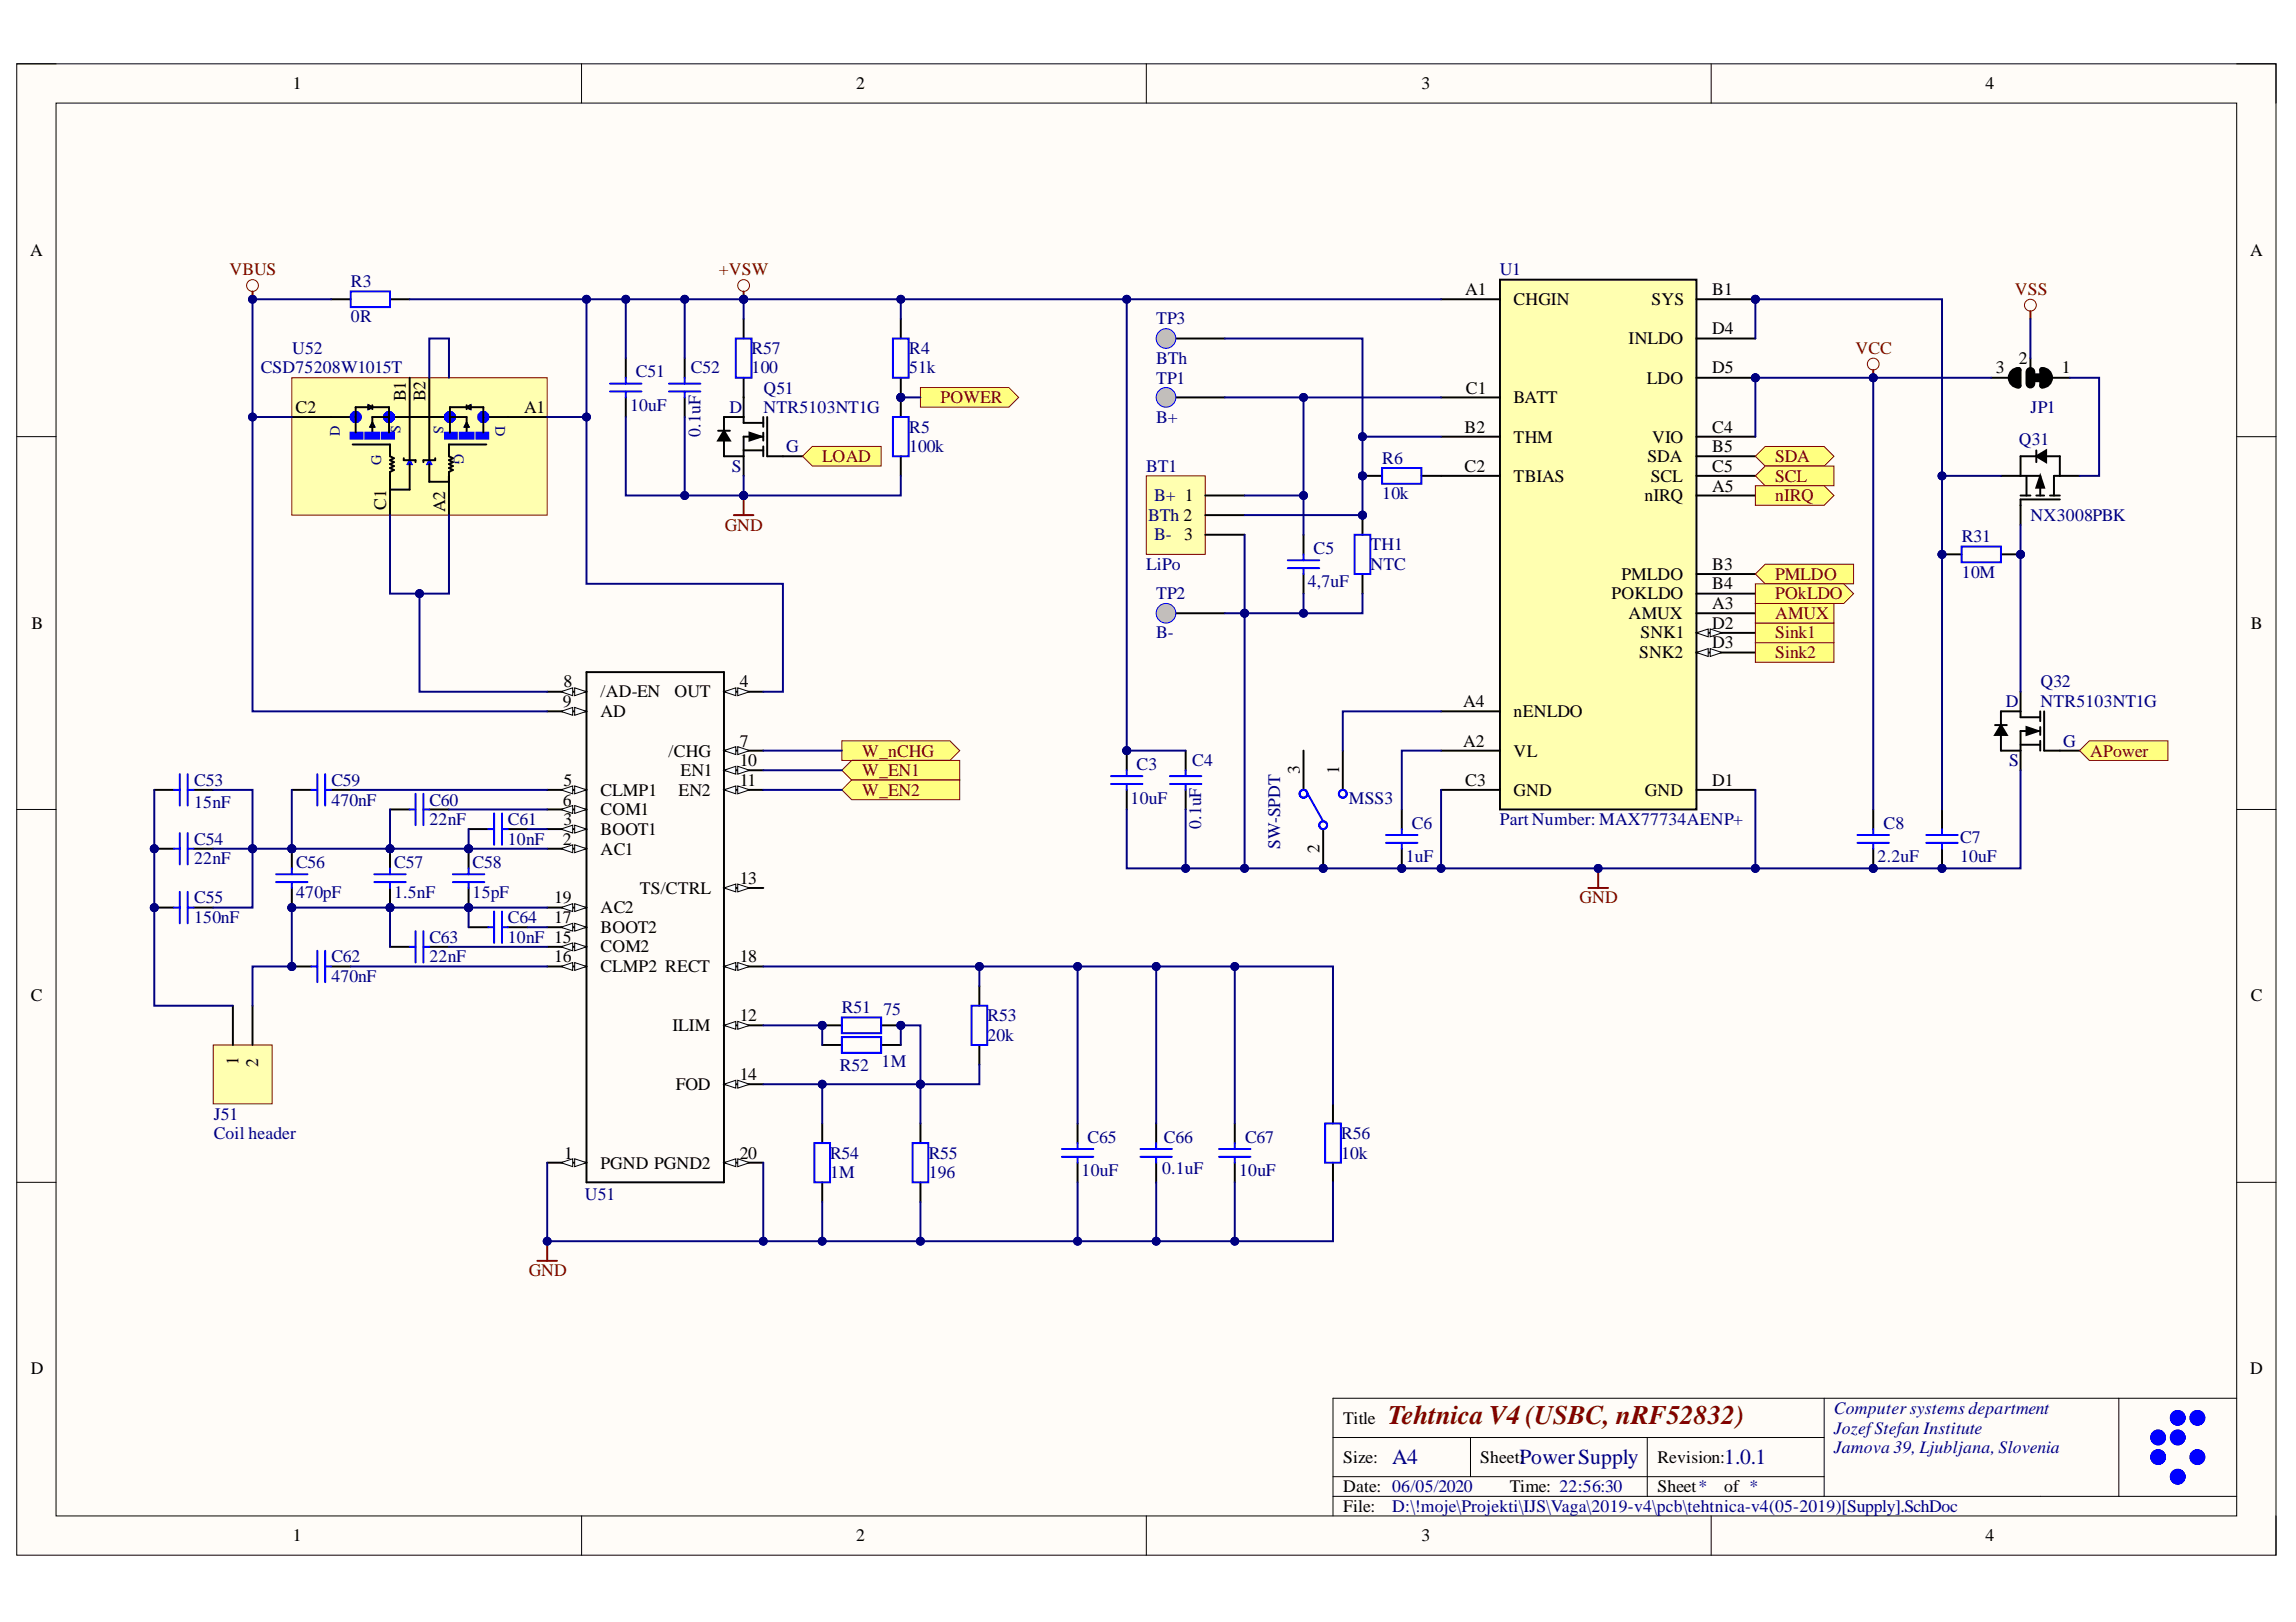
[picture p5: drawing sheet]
<svg xmlns="http://www.w3.org/2000/svg" width="297mm" height="210mm" viewBox="0 0 297 210" stroke-linecap="round" stroke-linejoin="round" font-family="sans-serif">
<defs><g id="words">
<text font-size="3.5" fill="#800000" x="179.6" y="184.3">Tehtnica V4 (USBC, nRF52832)</text>
<g font-size="2.8" fill="#000080">
<text x="180.1" y="189.5">A4</text>
<text x="196.6" y="189.5">PowerSupply</text>
<text x="223" y="189.5">1.0.1</text>
</g>
<g font-size="2.3">
<text x="37.9" y="11.6">1</text>
<text x="110.8" y="11.6">2</text>
<text x="183.9" y="11.6">3</text>
<text x="256.9" y="11.6">4</text>
<text x="3.9" y="33.1">A</text>
<text x="291.1" y="33.1">A</text>
<text x="189.6" y="38.2">A1</text>
<text x="195.8" y="39.4">CHGIN</text>
<text x="213.7" y="39.4">SYS</text>
<text x="221.5" y="38.2">B1</text>
<text x="210.7" y="44.5">INLDO</text>
<text x="221.5" y="43.2">D4</text>
<text x="261.2" y="47">2</text>
<text x="38.2" y="53.5">C2</text>
<text x="52.5" y="51.9" transform="rotate(-90 52.5 51.9)">B1</text>
<text x="55" y="51.9" transform="rotate(-90 55 51.9)">B2</text>
<text x="67.8" y="53.5">A1</text>
<text x="189.6" y="50.9">C1</text>
<text x="195.8" y="52.2">BATT</text>
<text x="213.1" y="49.7">LDO</text>
<text x="221.5" y="48.3">D5</text>
<text x="258.2" y="48.3">3</text>
<text x="266.8" y="48.3">1</text>
<text x="189.5" y="56">B2</text>
<text x="195.8" y="57.3">THM</text>
<text x="213.2" y="59.8">SDA</text>
<text x="213.7" y="57.3">VIO</text>
<text x="221.5" y="58.5">B5</text>
<text x="221.5" y="56">C4</text>
<text x="50" y="66" transform="rotate(-90 50 66)">C1</text>
<text x="189.5" y="61.1">C2</text>
<text x="195.8" y="62.3">TBIAS</text>
<text x="212.7" y="64.9">nIRQ</text>
<text x="213.6" y="62.3">SCL</text>
<text x="221.5" y="63.6">A5</text>
<text x="221.5" y="61.1">C5</text>
<text x="57.6" y="66.3" transform="rotate(-90 57.6 66.3)">A2</text>
<text x="153.2" y="69.9">3</text>
<text x="208.5" y="77.5">POKLDO</text>
<text x="209.8" y="75">PMLDO</text>
<text x="221.5" y="73.7">B3</text>
<text x="221.5" y="76.3">B4</text>
<text x="4.1" y="81.4">B</text>
<text x="210.7" y="80.1">AMUX</text>
<text x="212.2" y="82.6">SNK1</text>
<text x="221.5" y="78.8">A3</text>
<text x="221.5" y="81.4">D2</text>
<text x="221.5" y="83.9">D3</text>
<text x="291.2" y="81.4">B</text>
<text x="72.9" y="89">8</text>
<text x="95.7" y="89">4</text>
<text x="212.1" y="85.2">SNK2</text>
<text x="72.8" y="91.5">9</text>
<text x="77.7" y="92.8">AD</text>
<text x="77.7" y="90.2">/AD-EN</text>
<text x="87.3" y="90.2">OUT</text>
<text x="189.3" y="91.5">A4</text>
<text x="195.8" y="92.8">nENLDO</text>
<text x="72.9" y="101.7">5</text>
<text x="86.5" y="97.9">/CHG</text>
<text x="88" y="100.4">EN1</text>
<text x="95.7" y="101.7">11</text>
<text x="95.7" y="99.2">10</text>
<text x="95.7" y="96.6">7</text>
<text x="168.2" y="100.2" transform="rotate(-90 168.2 100.2)">3</text>
<text x="173.2" y="100.2" transform="rotate(-90 173.2 100.2)">1</text>
<text x="189.3" y="96.6">A2</text>
<text x="189.6" y="101.7">C3</text>
<text x="195.8" y="97.9">VL</text>
<text x="221.5" y="101.7">D1</text>
<text x="72.8" y="104.2">6</text>
<text x="72.9" y="106.8">3</text>
<text x="77.7" y="105.5">COM1</text>
<text x="77.7" y="103">CLMP1</text>
<text x="87.8" y="103">EN2</text>
<text x="195.8" y="103">GND</text>
<text x="212.8" y="103">GND</text>
<text x="72.8" y="109.3">2</text>
<text x="77.7" y="108">BOOT1</text>
<text x="77.7" y="110.6">AC1</text>
<text x="170.7" y="110.4" transform="rotate(-90 170.7 110.4)">2</text>
<text x="71.7" y="119.5">17</text>
<text x="71.7" y="116.9">19</text>
<text x="77.7" y="118.2">AC2</text>
<text x="82.8" y="115.7">TS/CTRL</text>
<text x="95.7" y="114.4">13</text>
<text x="71.7" y="124.5">16</text>
<text x="77.7" y="123.3">COM2</text>
<text x="77.7" y="125.8">CLMP2 RECT</text>
<text x="77.7" y="120.7">BOOT2</text>
<text x="95.7" y="124.5">18</text>
<text x="4" y="129.6">C</text>
<text x="291.2" y="129.6">C</text>
<text x="30.9" y="137.9" transform="rotate(-90 30.9 137.9)">1</text>
<text x="87" y="133.4">ILIM</text>
<text x="95.7" y="132.1">12</text>
<text x="33.4" y="138" transform="rotate(-90 33.4 138)">2</text>
<text x="87.4" y="141.1">FOD</text>
<text x="95.7" y="139.8">14</text>
<text x="73" y="150">1</text>
<text x="95.7" y="150">20</text>
<text x="77.7" y="151.2">PGND PGND2</text>
<text x="4" y="177.8">D</text>
<text x="291.1" y="177.8">D</text>
<text x="173.8" y="184.3">Title</text>
<text x="173.8" y="189.3">Size:</text>
<text x="191.5" y="189.3">Sheet:</text>
<text x="214.4" y="189.3">Revision:</text>
<text x="173.8" y="193.1">Date: 06/05/2020</text>
<text x="173.8" y="195.7">File:</text>
<text x="195.3" y="193.1">Time: 22:56:30</text>
<text x="214.4" y="193.1">Sheet*</text>
<text x="223" y="193.1">of *</text>
<text x="37.9" y="199.5">1</text>
<text x="110.8" y="199.5">2</text>
<text x="183.9" y="199.5">3</text>
<text x="256.9" y="199.5">4</text>
</g>
<g font-size="2.3" fill="#800000">
<text x="29.7" y="35.6">VBUS</text>
<text x="93" y="35.6">+VSW</text>
<text x="260.7" y="38.2">VSS</text>
<text x="240" y="45.8">VCC</text>
<text x="121.7" y="52.2">POWER</text>
<text x="106.4" y="59.8">LOAD</text>
<text x="229.6" y="59.8">SDA</text>
<text x="229.6" y="62.3">SCL</text>
<text x="229.6" y="64.9">nIRQ</text>
<text x="93.8" y="68.7">GND</text>
<text x="229.6" y="75">PMLDO</text>
<text x="229.6" y="77.5">POkLDO</text>
<text x="229.6" y="82.6">Sink1</text>
<text x="229.6" y="80.1">AMUX</text>
<text x="229.6" y="85.2">Sink2</text>
<text x="111.5" y="97.9">W_nCHG</text>
<text x="111.5" y="100.4">W_EN1</text>
<text x="270.4" y="97.9">APower</text>
<text x="111.5" y="103">W_EN2</text>
<text x="204.4" y="116.9">GND</text>
<text x="68.4" y="165.2">GND</text>
</g>
<g font-size="2.3" fill="#000080">
<text x="194" y="35.6">U1</text>
<text x="45.4" y="37.2">R3</text>
<text x="45.4" y="41.7">0R</text>
<text x="149.6" y="42">TP3</text>
<text x="37.8" y="45.8">U52</text>
<text x="97.2" y="45.8">R57</text>
<text x="117.6" y="45.8">R4</text>
<text x="149.6" y="47">BTh</text>
<text x="33.7" y="48.3">CSD75208W1015T</text>
<text x="81.5" y="53.2">10uF</text>
<text x="82.3" y="48.8">C51</text>
<text x="89.4" y="48.3">C52</text>
<text x="94.4" y="53.5">D</text>
<text x="97.2" y="48.3">100</text>
<text x="98.8" y="50.9">Q51</text>
<text x="98.8" y="53.5">NTR5103NT1G</text>
<text x="117.6" y="48.3">51k</text>
<text x="149.6" y="49.7">TP1</text>
<text x="262.7" y="53.5">JP1</text>
<text x="90.6" y="56.5" transform="rotate(-90 90.6 56.5)">0.1uF</text>
<text x="101.7" y="58.5">G</text>
<text x="117.6" y="56">R5</text>
<text x="117.6" y="58.5">100k</text>
<text x="149.6" y="54.7">B+</text>
<text x="261.2" y="57.5">Q31</text>
<text x="94.7" y="61.1">S</text>
<text x="148.3" y="61.1">BT1</text>
<text x="149.3" y="64.9">B+ 1</text>
<text x="178.8" y="60.1">R6</text>
<text x="178.8" y="64.6">10k</text>
<text x="148.6" y="67.4">BTh 2</text>
<text x="149.3" y="69.9">B-</text>
<text x="169.9" y="71.7">C5</text>
<text x="177.3" y="71.2">TH1</text>
<text x="253.8" y="70.2">R31</text>
<text x="262.7" y="67.4">NX3008PBK</text>
<text x="148.3" y="73.7">LiPo</text>
<text x="149.6" y="77.5">TP2</text>
<text x="169.2" y="76">4,7uF</text>
<text x="177.3" y="73.7">NTC</text>
<text x="253.8" y="74.8">10M</text>
<text x="149.6" y="82.6">B-</text>
<text x="264" y="89">Q32</text>
<text x="259.5" y="91.5">D</text>
<text x="264" y="91.5">NTR5103NT1G</text>
<text x="25.1" y="101.7">C53</text>
<text x="42.9" y="101.7">C59</text>
<text x="147" y="99.7">C3</text>
<text x="154.2" y="99.2">C4</text>
<text x="259.9" y="99.2">S</text>
<text x="266.9" y="96.6">G</text>
<text x="25.1" y="104.5">15nF</text>
<text x="42.9" y="104.2">470nF</text>
<text x="55.6" y="104.2">C60</text>
<text x="55.6" y="106.8">22nF</text>
<text x="65.7" y="106.8">C61</text>
<text x="146.3" y="104">10uF</text>
<text x="155.4" y="107.3" transform="rotate(-90 155.4 107.3)">0.1uF</text>
<text x="174.5" y="104">MSS3</text>
<text x="182.6" y="107.3">C6</text>
<text x="194" y="106.8">Part Number: MAX77734AENP+</text>
<text x="243.7" y="107.3">C8</text>
<text x="25.1" y="109.3">C54</text>
<text x="25.1" y="111.8">22nF</text>
<text x="38.3" y="112.4">C56</text>
<text x="51" y="112.4">C57</text>
<text x="61.1" y="112.4">C58</text>
<text x="65.7" y="109.3">10nF</text>
<text x="165.6" y="109.8" transform="rotate(-90 165.6 109.8)">SW-SPDT</text>
<text x="181.9" y="111.6">1uF</text>
<text x="242.9" y="111.6">2.2uF</text>
<text x="253.6" y="109.1">C7</text>
<text x="253.6" y="111.6">10uF</text>
<text x="25.1" y="116.9">C55</text>
<text x="25.1" y="119.5">150nF</text>
<text x="38.3" y="116.2">470pF</text>
<text x="51" y="116.2">1.5nF</text>
<text x="61.1" y="116.2">15pF</text>
<text x="65.7" y="119.5">C64</text>
<text x="42.9" y="124.5">C62</text>
<text x="55.6" y="122">C63</text>
<text x="55.6" y="124.5">22nF</text>
<text x="65.7" y="122">10nF 15</text>
<text x="42.9" y="127.1">470nF</text>
<text x="108.9" y="131.1">R51</text>
<text x="114.3" y="131.4">75</text>
<text x="127.8" y="132.1">R53</text>
<text x="127.8" y="134.7">20k</text>
<text x="108.6" y="138.5">R52</text>
<text x="114.1" y="138">1M</text>
<text x="27.6" y="144.9">J51</text>
<text x="27.6" y="147.4">Coil header</text>
<text x="107.4" y="150">R54</text>
<text x="120.1" y="150">R55</text>
<text x="140.7" y="147.9">C65</text>
<text x="150.6" y="147.9">C66</text>
<text x="161.1" y="147.9">C67</text>
<text x="173.5" y="147.4">R56</text>
<text x="173.5" y="150">10k</text>
<text x="75.7" y="155.3">U51</text>
<text x="107.4" y="152.5">1M</text>
<text x="120.1" y="152.5">196</text>
<text x="139.9" y="152.2">10uF</text>
<text x="150.3" y="152">0.1uF</text>
<text x="160.3" y="152.2">10uF</text>
<text x="237.3" y="183">Computer systems department</text>
<text x="237.3" y="185.5">JozefStefan Institute</text>
<text x="237.3" y="188.1">Jamova 39, Ljubljana, Slovenia</text>
<text x="180.1" y="195.7">D:\!moje\Projekti\IJS\Vaga\2019-v4\pcb\tehtnica-v4(05-2019)[Supply].SchDoc</text>
</g>
<g font-size="1.9" fill="#000080">
<text x="44" y="56.4" transform="rotate(-90 44 56.4)">D</text>
<text x="51.8" y="56.1" transform="rotate(-90 51.8 56.1)">S</text>
<text x="56.1" y="55.1" transform="rotate(90 56.1 55.1)">S</text>
<text x="58.8" y="58.8" transform="rotate(90 58.8 58.8)">G</text>
<text x="64.1" y="55.1" transform="rotate(90 64.1 55.1)">D</text>
<text x="49.3" y="60.1" transform="rotate(-90 49.3 60.1)">G</text>
</g>
</g></defs>
<path d="M2.2 8.3h292.3v193h-292.3z" fill-rule="evenodd" fill="#fffcf8"/>
<path d="M2.2 8.3h292.3v193h-292.3z" fill="none" stroke="#000" stroke-width=".13"/>
<path d="M7.3 13.3h282.1v182.9h-282.1z" fill-rule="evenodd" fill="#fffcf8"/>
<g fill="none" stroke="#000" stroke-width=".13">
<path d="M2.2 8.3h5.1M7.3 13.3h282.1v182.9h-282.1zM75.2 8.3v5M148.3 8.3v5M221.4 8.3v5M289.4 8.3h5.1v5M2.2 56.5h5.1M289.4 56.5h5.1M2.2 104.8h5.1M289.4 104.8h5.1M2.2 153h5.1M289.4 153h5.1"/>
<path d="M75.2 196.2v5.1M148.3 196.2v5.1M172.5 186h63.5M172.5 193.6h116.9M172.5 191.1h63.5M190.2 186v5.1M213.1 186v7.6M221.4 196.2v5.1M236 180.9v12.7M274.1 180.9v12.7M289.4 180.9h-116.9v15.3M294.5 196.2v5.1"/>
</g>
<g fill="none" stroke="#00f" stroke-width="1.3">
<circle cx="279.2" cy="186" r=".38"/>
<circle cx="279.2" cy="188.6" r=".38"/>
<circle cx="281.7" cy="191.1" r=".38"/>
<circle cx="281.7" cy="186" r=".38"/>
<circle cx="281.7" cy="183.5" r=".38"/>
<circle cx="284.3" cy="183.5" r=".38"/>
<circle cx="284.3" cy="188.6" r=".38"/>
</g>
<path d="M93.7 102.2h5" fill="none" stroke="#000" stroke-width=".25"/>
<path d="M93.7 102.2l1.5-.5v1z" fill="#f8fcff"/>
<path d="M93.7 102.2l1.5-.5v1z" fill="none" stroke="#000" stroke-width=".13"/>
<path d="M95.4 101.7l1.6 .5-1.6 .5z" fill="#f8fcff"/>
<path d="M95.4 101.7l1.6 .5-1.6 .5z" fill="none" stroke="#000" stroke-width=".13"/>
<path d="M93.7 132.7h5" fill="none" stroke="#000" stroke-width=".25"/>
<path d="M93.7 132.7l1.5-.5v1z" fill="#f8fcff"/>
<path d="M93.7 132.7l1.5-.5v1z" fill="none" stroke="#000" stroke-width=".13"/>
<path d="M95.4 132.2l1.6 .5-1.6 .5z" fill="#f8fcff"/>
<path d="M95.4 132.2l1.6 .5-1.6 .5z" fill="none" stroke="#000" stroke-width=".13"/>
<path d="M93.7 114.9h5" fill="none" stroke="#000" stroke-width=".25"/>
<path d="M93.7 114.9l1.5-.5v1z" fill="#f8fcff"/>
<path d="M93.7 114.9l1.5-.5v1z" fill="none" stroke="#000" stroke-width=".13"/>
<path d="M95.4 114.4l1.6 .5-1.6 .5z" fill="#f8fcff"/>
<path d="M95.4 114.4l1.6 .5-1.6 .5z" fill="none" stroke="#000" stroke-width=".13"/>
<path d="M93.7 140.3h5" fill="none" stroke="#000" stroke-width=".25"/>
<path d="M93.7 140.3l1.5-.5v1z" fill="#f8fcff"/>
<path d="M93.7 140.3l1.5-.5v1z" fill="none" stroke="#000" stroke-width=".13"/>
<path d="M95.4 139.8l1.6 .5-1.6 .5z" fill="#f8fcff"/>
<path d="M95.4 139.8l1.6 .5-1.6 .5z" fill="none" stroke="#000" stroke-width=".13"/>
<path d="M70.8 122.5h5.1" fill="none" stroke="#000" stroke-width=".25"/>
<path d="M74.3 122l1.6 .5-1.6 .5z" fill="#f8fcff"/>
<path d="M74.3 122l1.6 .5-1.6 .5z" fill="none" stroke="#000" stroke-width=".13"/>
<path d="M72.6 122.5l1.5-.5v1z" fill="#f8fcff"/>
<path d="M72.6 122.5l1.5-.5v1z" fill="none" stroke="#000" stroke-width=".13"/>
<path d="M70.8 125.1h5.1" fill="none" stroke="#000" stroke-width=".25"/>
<path d="M74.3 124.6l1.6 .5-1.6 .5z" fill="#f8fcff"/>
<path d="M74.3 124.6l1.6 .5-1.6 .5z" fill="none" stroke="#000" stroke-width=".13"/>
<path d="M72.6 125.1l1.5-.5v1z" fill="#f8fcff"/>
<path d="M72.6 125.1l1.5-.5v1z" fill="none" stroke="#000" stroke-width=".13"/>
<path d="M70.8 120h5.1" fill="none" stroke="#000" stroke-width=".25"/>
<path d="M74.3 119.5l1.6 .5-1.6 .5z" fill="#f8fcff"/>
<path d="M74.3 119.5l1.6 .5-1.6 .5z" fill="none" stroke="#000" stroke-width=".13"/>
<path d="M72.6 120l1.5-.5v1z" fill="#f8fcff"/>
<path d="M72.6 120l1.5-.5v1z" fill="none" stroke="#000" stroke-width=".13"/>
<path d="M93.7 125.1h5" fill="none" stroke="#000" stroke-width=".25"/>
<path d="M93.7 125.1l1.5-.5v1z" fill="#f8fcff"/>
<path d="M93.7 125.1l1.5-.5v1z" fill="none" stroke="#000" stroke-width=".13"/>
<path d="M95.4 124.6l1.6 .5-1.6 .5z" fill="#f8fcff"/>
<path d="M95.4 124.6l1.6 .5-1.6 .5z" fill="none" stroke="#000" stroke-width=".13"/>
<path d="M70.8 117.5h5.1" fill="none" stroke="#000" stroke-width=".25"/>
<path d="M74.3 116.9l1.6 .6-1.6 .5z" fill="#f8fcff"/>
<path d="M74.3 116.9l1.6 .6-1.6 .5z" fill="none" stroke="#000" stroke-width=".13"/>
<path d="M72.6 117.5l1.5-.6v1.1z" fill="#f8fcff"/>
<path d="M72.6 117.5l1.5-.6v1.1z" fill="none" stroke="#000" stroke-width=".13"/>
<path d="M93.7 150.5h5" fill="none" stroke="#000" stroke-width=".25"/>
<path d="M93.7 150.5l1.5-.5v1z" fill="#f8fcff"/>
<path d="M93.7 150.5l1.5-.5v1z" fill="none" stroke="#000" stroke-width=".13"/>
<path d="M95.4 150l1.6 .5-1.6 .5z" fill="#f8fcff"/>
<path d="M95.4 150l1.6 .5-1.6 .5z" fill="none" stroke="#000" stroke-width=".13"/>
<path d="M93.7 99.7h5" fill="none" stroke="#000" stroke-width=".25"/>
<path d="M93.7 99.7l1.5-.5v1z" fill="#f8fcff"/>
<path d="M93.7 99.7l1.5-.5v1z" fill="none" stroke="#000" stroke-width=".13"/>
<path d="M95.4 99.2l1.6 .5-1.6 .5z" fill="#f8fcff"/>
<path d="M95.4 99.2l1.6 .5-1.6 .5z" fill="none" stroke="#000" stroke-width=".13"/>
<path d="M70.8 92.1h5.1" fill="none" stroke="#000" stroke-width=".25"/>
<path d="M74.3 91.6l1.6 .5-1.6 .5z" fill="#f8fcff"/>
<path d="M74.3 91.6l1.6 .5-1.6 .5z" fill="none" stroke="#000" stroke-width=".13"/>
<path d="M72.6 92.1l1.5-.5v1z" fill="#f8fcff"/>
<path d="M72.6 92.1l1.5-.5v1z" fill="none" stroke="#000" stroke-width=".13"/>
<path d="M70.8 89.5h5.1" fill="none" stroke="#000" stroke-width=".25"/>
<path d="M74.3 89l1.6 .5-1.6 .5z" fill="#f8fcff"/>
<path d="M74.3 89l1.6 .5-1.6 .5z" fill="none" stroke="#000" stroke-width=".13"/>
<path d="M72.6 89.5l1.5-.5v1z" fill="#f8fcff"/>
<path d="M72.6 89.5l1.5-.5v1z" fill="none" stroke="#000" stroke-width=".13"/>
<path d="M93.7 97.1h5" fill="none" stroke="#000" stroke-width=".25"/>
<path d="M93.7 97.1l1.5-.5v1z" fill="#f8fcff"/>
<path d="M93.7 97.1l1.5-.5v1z" fill="none" stroke="#000" stroke-width=".13"/>
<path d="M95.4 96.6l1.6 .5-1.6 .5z" fill="#f8fcff"/>
<path d="M95.4 96.6l1.6 .5-1.6 .5z" fill="none" stroke="#000" stroke-width=".13"/>
<path d="M70.8 104.8h5.1" fill="none" stroke="#000" stroke-width=".25"/>
<path d="M74.3 104.2l1.6 .6-1.6 .5z" fill="#f8fcff"/>
<path d="M74.3 104.2l1.6 .6-1.6 .5z" fill="none" stroke="#000" stroke-width=".13"/>
<path d="M72.6 104.8l1.5-.6v1.1z" fill="#f8fcff"/>
<path d="M72.6 104.8l1.5-.6v1.1z" fill="none" stroke="#000" stroke-width=".13"/>
<path d="M70.8 102.2h5.1" fill="none" stroke="#000" stroke-width=".25"/>
<path d="M74.3 101.7l1.6 .5-1.6 .5z" fill="#f8fcff"/>
<path d="M74.3 101.7l1.6 .5-1.6 .5z" fill="none" stroke="#000" stroke-width=".13"/>
<path d="M72.6 102.2l1.5-.5v1z" fill="#f8fcff"/>
<path d="M72.6 102.2l1.5-.5v1z" fill="none" stroke="#000" stroke-width=".13"/>
<path d="M93.7 89.5h5" fill="none" stroke="#000" stroke-width=".25"/>
<path d="M93.7 89.5l1.5-.5v1z" fill="#f8fcff"/>
<path d="M93.7 89.5l1.5-.5v1z" fill="none" stroke="#000" stroke-width=".13"/>
<path d="M95.4 89l1.6 .5-1.6 .5z" fill="#f8fcff"/>
<path d="M95.4 89l1.6 .5-1.6 .5z" fill="none" stroke="#000" stroke-width=".13"/>
<path d="M70.8 107.3h5.1" fill="none" stroke="#000" stroke-width=".25"/>
<path d="M74.3 106.8l1.6 .5-1.6 .5z" fill="#f8fcff"/>
<path d="M74.3 106.8l1.6 .5-1.6 .5z" fill="none" stroke="#000" stroke-width=".13"/>
<path d="M72.6 107.3l1.5-.5v1z" fill="#f8fcff"/>
<path d="M72.6 107.3l1.5-.5v1z" fill="none" stroke="#000" stroke-width=".13"/>
<path d="M70.8 109.8h5.1" fill="none" stroke="#000" stroke-width=".25"/>
<path d="M74.3 109.3l1.6 .5-1.6 .5z" fill="#f8fcff"/>
<path d="M74.3 109.3l1.6 .5-1.6 .5z" fill="none" stroke="#000" stroke-width=".13"/>
<path d="M72.6 109.8l1.5-.5v1z" fill="#f8fcff"/>
<path d="M72.6 109.8l1.5-.5v1z" fill="none" stroke="#000" stroke-width=".13"/>
<path d="M70.8 150.5h5.1" fill="none" stroke="#000" stroke-width=".25"/>
<path d="M74.3 150l1.6 .5-1.6 .5z" fill="#f8fcff"/>
<path d="M74.3 150l1.6 .5-1.6 .5z" fill="none" stroke="#000" stroke-width=".13"/>
<path d="M72.6 150.5l1.5-.5v1z" fill="#f8fcff"/>
<path d="M72.6 150.5l1.5-.5v1z" fill="none" stroke="#000" stroke-width=".13"/>
<path d="M75.9 87h17.8v66h-17.8zM20 102.2h2.5M25 102.2h2.6" fill="none" stroke="#000" stroke-width=".25"/>
<path d="M22.5 102.2h.8M23.3 100.2v4M24.3 100.2v4M24.3 102.2h.7" fill="none" stroke="#00f" stroke-width=".25"/>
<circle cx="20" cy="109.8" r=".51" fill="#000080"/>
<circle cx="20" cy="109.8" r=".51" fill="none" stroke="#000080" stroke-width=".13"/>
<path d="M20 109.8h2.5" fill="none" stroke="#000" stroke-width=".25"/>
<circle cx="20" cy="109.8" r=".51" fill="#000080"/>
<circle cx="20" cy="109.8" r=".51" fill="none" stroke="#000080" stroke-width=".13"/>
<path d="M25 109.8h2.6" fill="none" stroke="#000" stroke-width=".25"/>
<path d="M22.5 109.8h.8M23.3 107.8v4.1M24.3 107.8v4.1M24.3 109.8h.7" fill="none" stroke="#00f" stroke-width=".25"/>
<circle cx="20" cy="117.5" r=".51" fill="#000080"/>
<circle cx="20" cy="117.5" r=".51" fill="none" stroke="#000080" stroke-width=".13"/>
<path d="M20 117.5h2.5" fill="none" stroke="#000" stroke-width=".25"/>
<circle cx="20" cy="117.5" r=".51" fill="#000080"/>
<circle cx="20" cy="117.5" r=".51" fill="none" stroke="#000080" stroke-width=".13"/>
<path d="M25 117.5h2.6" fill="none" stroke="#000" stroke-width=".25"/>
<path d="M22.5 117.5h.8M23.3 115.4v4.1M24.3 115.4v4.1M24.3 117.5h.7" fill="none" stroke="#00f" stroke-width=".25"/>
<circle cx="37.7" cy="117.5" r=".51" fill="#000080"/>
<circle cx="37.7" cy="117.5" r=".51" fill="none" stroke="#000080" stroke-width=".13"/>
<circle cx="37.7" cy="109.8" r=".51" fill="#000080"/>
<circle cx="37.7" cy="109.8" r=".51" fill="none" stroke="#000080" stroke-width=".13"/>
<path d="M37.8 114.9v2.6" fill="none" stroke="#000" stroke-width=".25"/>
<circle cx="37.7" cy="117.5" r=".51" fill="#000080"/>
<circle cx="37.7" cy="117.5" r=".51" fill="none" stroke="#000080" stroke-width=".13"/>
<path d="M37.8 109.8v2.6" fill="none" stroke="#000" stroke-width=".25"/>
<circle cx="37.7" cy="109.8" r=".51" fill="#000080"/>
<circle cx="37.7" cy="109.8" r=".51" fill="none" stroke="#000080" stroke-width=".13"/>
<path d="M35.7 113.1h4.1M35.7 114.2h4.1M37.8 112.4v.7M37.8 114.2v.7" fill="none" stroke="#00f" stroke-width=".25"/>
<circle cx="50.5" cy="117.5" r=".51" fill="#000080"/>
<circle cx="50.5" cy="117.5" r=".51" fill="none" stroke="#000080" stroke-width=".13"/>
<circle cx="50.5" cy="109.8" r=".51" fill="#000080"/>
<circle cx="50.5" cy="109.8" r=".51" fill="none" stroke="#000080" stroke-width=".13"/>
<path d="M50.5 114.9v2.6" fill="none" stroke="#000" stroke-width=".25"/>
<circle cx="50.5" cy="117.5" r=".51" fill="#000080"/>
<circle cx="50.5" cy="117.5" r=".51" fill="none" stroke="#000080" stroke-width=".13"/>
<path d="M50.5 109.8v2.6" fill="none" stroke="#000" stroke-width=".25"/>
<circle cx="50.5" cy="109.8" r=".51" fill="#000080"/>
<circle cx="50.5" cy="109.8" r=".51" fill="none" stroke="#000080" stroke-width=".13"/>
<path d="M48.4 113.1h4.1M48.4 114.2h4.1M50.5 112.4v.7M50.5 114.2v.7" fill="none" stroke="#00f" stroke-width=".25"/>
<circle cx="60.6" cy="117.5" r=".51" fill="#000080"/>
<circle cx="60.6" cy="117.5" r=".51" fill="none" stroke="#000080" stroke-width=".13"/>
<circle cx="60.6" cy="109.8" r=".51" fill="#000080"/>
<circle cx="60.6" cy="109.8" r=".51" fill="none" stroke="#000080" stroke-width=".13"/>
<path d="M60.6 114.9v2.6" fill="none" stroke="#000" stroke-width=".25"/>
<circle cx="60.6" cy="117.5" r=".51" fill="#000080"/>
<circle cx="60.6" cy="117.5" r=".51" fill="none" stroke="#000080" stroke-width=".13"/>
<path d="M60.6 109.8v2.6" fill="none" stroke="#000" stroke-width=".25"/>
<circle cx="60.6" cy="109.8" r=".51" fill="#000080"/>
<circle cx="60.6" cy="109.8" r=".51" fill="none" stroke="#000080" stroke-width=".13"/>
<g fill="none" stroke="#00f" stroke-width=".25">
<path d="M40.3 102.2h.8M41.1 100.2v4M42.1 100.2v4M42.1 102.2h.7M53 104.8h.8M53.8 102.7v4.1M54.8 102.7v4.1M54.8 104.8h.7M58.6 113.1h4.1M58.6 114.2h4.1M60.6 112.4v.7M60.6 114.2v.7"/>
<path d="M63.2 107.3h.7M63.9 105.3v4M64.9 105.3v4M64.9 107.3h.8"/>
</g>
<path d="M37.8 102.2h2.5M42.8 102.2h2.6M50.5 104.8h2.5M55.5 104.8h2.6M60.6 107.3h2.6M65.7 107.3h2.5" fill="none" stroke="#000" stroke-width=".25"/>
<circle cx="37.7" cy="125.1" r=".51" fill="#000080"/>
<circle cx="37.7" cy="125.1" r=".51" fill="none" stroke="#000080" stroke-width=".13"/>
<path d="M37.8 125.1h2.5M42.8 125.1h2.6" fill="none" stroke="#000" stroke-width=".25"/>
<circle cx="37.7" cy="125.1" r=".51" fill="#000080"/>
<circle cx="37.7" cy="125.1" r=".51" fill="none" stroke="#000080" stroke-width=".13"/>
<path d="M63.2 120h.7M63.9 118v4M64.9 118v4M64.9 120h.8M40.3 125.1h.8M41.1 123v4.1M42.1 123v4.1M42.1 125.1h.7M53 122.5h.8M53.8 120.5v4.1M54.8 120.5v4.1M54.8 122.5h.7" fill="none" stroke="#00f" stroke-width=".25"/>
<path d="M60.6 120h2.6M65.7 120h2.5M50.5 122.5h2.5M55.5 122.5h2.6" fill="none" stroke="#000" stroke-width=".25"/>
<path d="M69.5 163.2h2.6M70.8 160.6v2.6" fill="none" stroke="#800000" stroke-width=".25"/>
<circle cx="70.8" cy="160.6" r=".51" fill="#000080"/>
<circle cx="70.8" cy="160.6" r=".51" fill="none" stroke="#000080" stroke-width=".13"/>
<path d="M108.9 95.9h14l1.3 1.2-1.3 1.3h-14z" fill-rule="evenodd" fill="#ffff80"/>
<path d="M108.9 95.9h14l1.3 1.2-1.3 1.3h-14z" fill="none" stroke="#800000" stroke-width=".13"/>
<path d="M110.2 98.4h14v2.5h-14l-1.3-1.2z" fill-rule="evenodd" fill="#ffff80"/>
<path d="M110.2 98.4h14v2.5h-14l-1.3-1.2z" fill="none" stroke="#800000" stroke-width=".13"/>
<path d="M110.2 100.9h14v2.6h-14l-1.3-1.3z" fill-rule="evenodd" fill="#ffff80"/>
<path d="M110.2 100.9h14v2.6h-14l-1.3-1.3z" fill="none" stroke="#800000" stroke-width=".13"/>
<path d="M37.8 48.9h33v17.8h-33z" fill-rule="evenodd" fill="#ffffb0"/>
<path d="M37.8 48.9h33v17.8h-33z" fill="none" stroke="#800000" stroke-width=".13"/>
<path d="M50.5 59l.5 .3-.5 .3 .5 .2-.5 .3 .5 .2-.5 .3 .5 .2-.5 .3" fill="none" stroke="#000" stroke-width=".25"/>
<path d="M53 59.6l.3 .5h-.6z" fill="#00f"/>
<path d="M53 59.6l.3 .5h-.6z" fill="none" stroke="#00f" stroke-width=".25"/>
<path d="M55.5 59.6l.3 .5h-.5z" fill="#00f"/>
<path d="M55.5 59.6l.3 .5h-.5z" fill="none" stroke="#00f" stroke-width=".25"/>
<path d="M52.2 59.3v.3h1.6v.2M53 54v5.6M53 60.1v3.3h-2.5v-2.3" fill="none" stroke="#000" stroke-width=".25"/>
<path d="M47.7 52.4l.5 .3-.5 .2z" fill="#00f"/>
<path d="M47.7 52.4l.5 .3-.5 .2z" fill="none" stroke="#00f" stroke-width=".25"/>
<path d="M48.2 54.7l.2 .5h-.5z" fill="#00f"/>
<path d="M48.2 54.7l.2 .5h-.5z" fill="none" stroke="#00f" stroke-width=".25"/>
<path d="M42.8 54h3.2M47.7 52.4l.5 .3-.5 .2zM48.2 52.4v.5M48.2 54v.7M48.2 55.2v.8M48.2 54.7l.2 .5h-.5zM50.3 54h7.8" fill="none" stroke="#000" stroke-width=".25"/>
<path d="M47.3 56h1.8v.8h-1.8z" fill-rule="evenodd" fill="#00f"/>
<path d="M47.3 56h1.8v.8h-1.8z" fill="none" stroke="#00f" stroke-width=".25"/>
<path d="M45.4 56h1.5v.8h-1.5z" fill-rule="evenodd" fill="#00f"/>
<path d="M45.4 56h1.5v.8h-1.5z" fill="none" stroke="#00f" stroke-width=".25"/>
<path d="M49.4 56h1.6v.8h-1.6z" fill-rule="evenodd" fill="#00f"/>
<path d="M49.4 56h1.6v.8h-1.6z" fill="none" stroke="#00f" stroke-width=".25"/>
<g fill="none" stroke="#00f" stroke-width="1.3">
<circle cx="46" cy="54" r=".13"/>
<circle cx="50.3" cy="54" r=".13"/>
</g>
<path d="M45.6 57.5h4.9v1.5M47.7 52.7h-1.7v3.3M48.2 54h2.1M48.3 52.7h2v3.3M55.5 54v5.6M56.3 59.3v.3h-1.5v.2M58.1 59l.5 .3-.5 .3 .5 .2-.5 .3 .5 .2-.5 .3 .5 .2-.5 .3v1.2h-2.6v-2.2" fill="none" stroke="#000" stroke-width=".25"/>
<path d="M60.4 52.7l.5-.3v.5z" fill="#00f"/>
<path d="M60.4 52.7l.5-.3v.5z" fill="none" stroke="#00f" stroke-width=".25"/>
<path d="M60.4 54.7l.2 .5h-.5z" fill="#00f"/>
<path d="M60.4 54.7l.2 .5h-.5z" fill="none" stroke="#00f" stroke-width=".25"/>
<path d="M53 54h5.2M60.4 52.4v.5M60.4 54v.7M60.4 55.2v.8M60.4 54.7l.2 .5h-.5zM60.4 52.7l.5-.3v.5zM62.5 54h3.2" fill="none" stroke="#000" stroke-width=".25"/>
<path d="M59.5 56h1.8v.8h-1.8z" fill-rule="evenodd" fill="#00f"/>
<path d="M59.5 56h1.8v.8h-1.8z" fill="none" stroke="#00f" stroke-width=".25"/>
<path d="M61.6 56h1.6v.8h-1.6z" fill-rule="evenodd" fill="#00f"/>
<path d="M61.6 56h1.6v.8h-1.6z" fill="none" stroke="#00f" stroke-width=".25"/>
<path d="M57.6 56h1.5v.8h-1.5z" fill-rule="evenodd" fill="#00f"/>
<path d="M57.6 56h1.5v.8h-1.5z" fill="none" stroke="#00f" stroke-width=".25"/>
<g fill="none" stroke="#00f" stroke-width="1.3">
<circle cx="58.2" cy="54" r=".13"/>
<circle cx="62.5" cy="54" r=".13"/>
</g>
<path d="M37.8 54h5M53 48.9v5.1M55.5 48.9v5.1M58.2 54h2.2M60.2 52.7h-2v3.3M60.9 52.7h1.6v3.3M62.9 57.5h-4.8v1.5M65.7 54h5.1M50.5 61.6v5.1M58.1 61.6v5.1" fill="none" stroke="#000" stroke-width=".25"/>
<circle cx="32.7" cy="37" r=".76" fill="none" stroke="#800000" stroke-width=".13"/>
<path d="M32.7 37.7v1" fill="none" stroke="#800000" stroke-width=".25"/>
<circle cx="32.7" cy="38.7" r=".51" fill="#000080"/>
<circle cx="32.7" cy="38.7" r=".51" fill="none" stroke="#000080" stroke-width=".13"/>
<path d="M42.8 38.7h2.6M50.5 38.7h2.5" fill="none" stroke="#000" stroke-width=".25"/>
<path d="M45.4 37.7h5.1v2h-5.1z" fill="none" stroke="#00f" stroke-width=".25"/>
<circle cx="96.2" cy="37" r=".76" fill="none" stroke="#800000" stroke-width=".13"/>
<path d="M96.2 37.7v1" fill="none" stroke="#800000" stroke-width=".25"/>
<circle cx="96.2" cy="38.7" r=".51" fill="#000080"/>
<circle cx="96.2" cy="38.7" r=".51" fill="none" stroke="#000080" stroke-width=".13"/>
<path d="M81 46.3v2.6M81 51.4v2.6M88.6 46.3v2.6M88.6 51.4v2.6" fill="none" stroke="#000" stroke-width=".25"/>
<path d="M78.9 49.6h4.1M78.9 50.7h4.1M81 48.9v.7M81 50.7v.7M86.5 49.6h4.1M86.5 50.7h4.1M88.6 48.9v.7M88.6 50.7v.7" fill="none" stroke="#00f" stroke-width=".25"/>
<path d="M94.9 66.7h2.6M96.2 64.1v2.6" fill="none" stroke="#800000" stroke-width=".25"/>
<circle cx="96.2" cy="64.1" r=".51" fill="#000080"/>
<circle cx="96.2" cy="64.1" r=".51" fill="none" stroke="#000080" stroke-width=".13"/>
<g fill="none" stroke="#000" stroke-width=".25">
<path d="M92.9 55.7h1.5M93.7 55.7l.7 1.3h-1.5zM93.7 57v2h2.5M96.2 48.9v5.8h2.5M96.2 58.3h2.5M96.2 41.3v2.5M96.2 54h-2.5v2M97 56l1.5 .5-1.5 .5zM98.7 56.5h-2.5v5.1M98.7 54v1.2M98.7 56v1M98.7 57.8v1.2"/>
<path d="M99.3 54v5h4.5"/>
</g>
<path d="M93.7 55.7l.7 1.3h-1.5zM97 56l1.5 .5-1.5 .5z" fill="#000"/>
<path d="M95.2 43.8h2v5.1h-2z" fill="none" stroke="#00f" stroke-width=".25"/>
<path d="M105.1 57.8h8.9v2.5h-8.9l-1.3-1.3z" fill-rule="evenodd" fill="#ffff80"/>
<path d="M105.1 57.8h8.9v2.5h-8.9l-1.3-1.3z" fill="none" stroke="#800000" stroke-width=".13"/>
<circle cx="116.5" cy="51.4" r=".51" fill="#000080"/>
<circle cx="116.5" cy="51.4" r=".51" fill="none" stroke="#000080" stroke-width=".13"/>
<path d="M116.5 48.9v2.5" fill="none" stroke="#000" stroke-width=".25"/>
<circle cx="116.5" cy="51.4" r=".51" fill="#000080"/>
<circle cx="116.5" cy="51.4" r=".51" fill="none" stroke="#000080" stroke-width=".13"/>
<path d="M116.5 41.3v2.5" fill="none" stroke="#000" stroke-width=".25"/>
<path d="M115.5 43.8h2.1v5.1h-2.1z" fill="none" stroke="#00f" stroke-width=".25"/>
<circle cx="116.5" cy="51.4" r=".51" fill="#000080"/>
<circle cx="116.5" cy="51.4" r=".51" fill="none" stroke="#000080" stroke-width=".13"/>
<path d="M116.5 51.4v2.6M116.5 59v2.6" fill="none" stroke="#000" stroke-width=".25"/>
<circle cx="116.5" cy="51.4" r=".51" fill="#000080"/>
<circle cx="116.5" cy="51.4" r=".51" fill="none" stroke="#000080" stroke-width=".13"/>
<path d="M115.5 54h2.1v5h-2.1z" fill="none" stroke="#00f" stroke-width=".25"/>
<path d="M119.1 50.2h11.4l1.3 1.2-1.3 1.3h-11.4z" fill-rule="evenodd" fill="#ffff80"/>
<path d="M119.1 50.2h11.4l1.3 1.2-1.3 1.3h-11.4z" fill="none" stroke="#800000" stroke-width=".13"/>
<circle cx="227.1" cy="38.7" r=".51" fill="#000080"/>
<circle cx="227.1" cy="38.7" r=".51" fill="none" stroke="#000080" stroke-width=".13"/>
<circle cx="227.1" cy="48.9" r=".51" fill="#000080"/>
<circle cx="227.1" cy="48.9" r=".51" fill="none" stroke="#000080" stroke-width=".13"/>
<path d="M194.1 36.2h25.4v68.6h-25.4z" fill-rule="evenodd" fill="#ffffb0"/>
<path d="M186.4 38.7h7.7M194.1 36.2h25.4v68.6h-25.4zM219.5 38.7h7.6M219.5 79.4h7.6M219.5 64.1h7.6M186.4 97.1h7.7M186.4 92.1h7.7" fill="none" stroke="#000" stroke-width=".25"/>
<circle cx="227.1" cy="38.7" r=".51" fill="#000080"/>
<circle cx="227.1" cy="38.7" r=".51" fill="none" stroke="#000080" stroke-width=".13"/>
<path d="M186.4 56.5h7.7M186.4 51.4h7.7M219.5 56.5h7.6M219.5 59h7.6M186.4 61.6h7.7M219.5 74.3h7.6M219.5 76.8h7.6M219.5 61.6h7.6M219.5 81.9h7.6M186.4 102.2h7.7M219.5 102.2h7.6" fill="none" stroke="#000" stroke-width=".25"/>
<path d="M219.5 81.9l1.5-.5v1z" fill="#f8fcff"/>
<path d="M219.5 81.9l1.5-.5v1z" fill="none" stroke="#000" stroke-width=".13"/>
<path d="M221.3 81.4l1.5 .5-1.5 .5z" fill="#f8fcff"/>
<path d="M221.3 81.4l1.5 .5-1.5 .5z" fill="none" stroke="#000" stroke-width=".13"/>
<path d="M219.5 84.4h7.6" fill="none" stroke="#000" stroke-width=".25"/>
<path d="M219.5 84.4l1.5-.5v1.1z" fill="#f8fcff"/>
<path d="M219.5 84.4l1.5-.5v1.1z" fill="none" stroke="#000" stroke-width=".13"/>
<path d="M221.3 83.9l1.5 .5-1.5 .6z" fill="#f8fcff"/>
<path d="M221.3 83.9l1.5 .5-1.5 .6z" fill="none" stroke="#000" stroke-width=".13"/>
<path d="M219.5 43.8h7.6M219.5 48.9h7.6" fill="none" stroke="#000" stroke-width=".25"/>
<circle cx="227.1" cy="48.9" r=".51" fill="#000080"/>
<circle cx="227.1" cy="48.9" r=".51" fill="none" stroke="#000080" stroke-width=".13"/>
<circle cx="145.8" cy="97.1" r=".51" fill="#000080"/>
<circle cx="145.8" cy="97.1" r=".51" fill="none" stroke="#000080" stroke-width=".13"/>
<path d="M145.8 97.1v2.6M145.8 102.2v2.6" fill="none" stroke="#000" stroke-width=".25"/>
<circle cx="145.8" cy="97.1" r=".51" fill="#000080"/>
<circle cx="145.8" cy="97.1" r=".51" fill="none" stroke="#000080" stroke-width=".13"/>
<path d="M145.8 99.7v.7M153.4 99.7v.7M143.7 100.4h4.1M143.7 101.5h4.1M145.8 101.5v.7M151.4 100.4h4M151.4 101.5h4M153.4 101.5v.7" fill="none" stroke="#00f" stroke-width=".25"/>
<path d="M153.4 97.1v2.6M153.4 102.2v2.6" fill="none" stroke="#000" stroke-width=".25"/>
<path d="M205.5 114.9h2.5M206.8 112.4v2.5" fill="none" stroke="#800000" stroke-width=".25"/>
<circle cx="206.8" cy="112.4" r=".51" fill="#000080"/>
<circle cx="206.8" cy="112.4" r=".51" fill="none" stroke="#000080" stroke-width=".13"/>
<path d="M148.3 61.6h7.6v10.1h-7.6z" fill-rule="evenodd" fill="#ffffb0"/>
<path d="M148.3 61.6h7.6v10.1h-7.6z" fill="none" stroke="#800000" stroke-width=".13"/>
<path d="M150.8 51.4h7.7M155.9 64.1h5.1M155.9 66.7h5.1M155.9 69.2h5.1M168.6 69.2v2.5M168.6 74.3v2.5" fill="none" stroke="#000" stroke-width=".25"/>
<path d="M166.6 72.5h4.1M166.6 73.5h4.1M168.6 71.7v.8M168.6 73.5v.8" fill="none" stroke="#00f" stroke-width=".25"/>
<circle cx="150.8" cy="51.4" r="1.27" fill="#c0c0c0"/>
<circle cx="150.8" cy="51.4" r="1.27" fill="none" stroke="#00f" stroke-width=".13"/>
<path d="M150.8 79.4h7.7" fill="none" stroke="#000" stroke-width=".25"/>
<circle cx="150.8" cy="79.4" r="1.27" fill="#c0c0c0"/>
<circle cx="150.8" cy="79.4" r="1.27" fill="none" stroke="#00f" stroke-width=".13"/>
<path d="M150.8 43.8h7.7" fill="none" stroke="#000" stroke-width=".25"/>
<circle cx="150.8" cy="43.8" r="1.27" fill="#c0c0c0"/>
<circle cx="150.8" cy="43.8" r="1.27" fill="none" stroke="#00f" stroke-width=".13"/>
<circle cx="176.3" cy="66.7" r=".51" fill="#000080"/>
<circle cx="176.3" cy="66.7" r=".51" fill="none" stroke="#000080" stroke-width=".13"/>
<path d="M176.3 66.7v2.5M176.3 74.3v2.5" fill="none" stroke="#000" stroke-width=".25"/>
<circle cx="176.3" cy="66.7" r=".51" fill="#000080"/>
<circle cx="176.3" cy="66.7" r=".51" fill="none" stroke="#000080" stroke-width=".13"/>
<path d="M175.2 69.2h2.1v5.1h-2.1z" fill="none" stroke="#00f" stroke-width=".25"/>
<circle cx="176.3" cy="61.6" r=".51" fill="#000080"/>
<circle cx="176.3" cy="61.6" r=".51" fill="none" stroke="#000080" stroke-width=".13"/>
<path d="M176.3 61.6h2.5M183.9 61.6h2.5" fill="none" stroke="#000" stroke-width=".25"/>
<circle cx="176.3" cy="61.6" r=".51" fill="#000080"/>
<circle cx="176.3" cy="61.6" r=".51" fill="none" stroke="#000080" stroke-width=".13"/>
<path d="M178.8 60.6h5.1v2h-5.1z" fill="none" stroke="#00f" stroke-width=".25"/>
<circle cx="181.3" cy="112.4" r=".51" fill="#000080"/>
<circle cx="181.3" cy="112.4" r=".51" fill="none" stroke="#000080" stroke-width=".13"/>
<path d="M181.4 109.8v2.6" fill="none" stroke="#000" stroke-width=".25"/>
<circle cx="181.3" cy="112.4" r=".51" fill="#000080"/>
<circle cx="181.3" cy="112.4" r=".51" fill="none" stroke="#000080" stroke-width=".13"/>
<path d="M181.4 104.8v2.5" fill="none" stroke="#000" stroke-width=".25"/>
<path d="M179.3 108.1h4.1M179.3 109.1h4.1M181.4 107.3v.8M181.4 109.1v.7" fill="none" stroke="#00f" stroke-width=".25"/>
<circle cx="171.2" cy="112.4" r=".51" fill="#000080"/>
<circle cx="171.2" cy="112.4" r=".51" fill="none" stroke="#000080" stroke-width=".13"/>
<path d="M168.9 102.2l2.3 4.1" fill="none" stroke="#00f" stroke-width=".25"/>
<path d="M171.2 107.3v5.1" fill="none" stroke="#000" stroke-width=".25"/>
<circle cx="171.2" cy="112.4" r=".51" fill="#000080"/>
<circle cx="171.2" cy="112.4" r=".51" fill="none" stroke="#000080" stroke-width=".13"/>
<g fill="none" stroke="#000" stroke-width=".25">
<path d="M263.4 59l1.3-.7v1.5zM263.4 59h-2v2.6M263.4 58.3v1.5M264.5 59h2v2.6M258.9 61.6h5v2.5M261.4 64.1h1.3M262.2 61.6v2.5M263.4 64.1h1.1M263.9 61.6l.6 1.5h-1.1zM265.2 64.1h1.3M266.5 64.6h-5.1v3.3M269 61.6h-3.3v2.5"/>
<path d="M168.6 97.1v5.1M173.7 97.1v5.1M258.1 93.8h1.5M258.9 93.8l.7 1.3h-1.5zM258.9 95.1v2h2.5M261.4 89.5v3.3h2.5M261.4 96.4h2.5M261.4 92.1h-2.5v2M262.2 94.1l1.5 .5-1.5 .5zM263.9 94.6h-2.5v5.1M263.9 92.1v1.2M263.9 94.1v1"/>
<path d="M263.9 95.9v1.2M264.5 92.1v5h4.5"/>
</g>
<g fill="none" stroke="#00f" stroke-width=".25">
<circle cx="168.6" cy="102.7" r=".51"/>
<circle cx="171.2" cy="106.8" r=".51"/>
<circle cx="173.7" cy="102.7" r=".51"/>
</g>
<path d="M263.4 59l1.3-.7v1.5zM263.9 61.6l.6 1.5h-1.1zM258.9 93.8l.7 1.3h-1.5zM262.2 94.1l1.5 .5-1.5 .5z" fill="#000"/>
<circle cx="242.3" cy="112.4" r=".51" fill="#000080"/>
<circle cx="242.3" cy="112.4" r=".51" fill="none" stroke="#000080" stroke-width=".13"/>
<path d="M242.3 109.8v2.6" fill="none" stroke="#000" stroke-width=".25"/>
<circle cx="242.3" cy="112.4" r=".51" fill="#000080"/>
<circle cx="242.3" cy="112.4" r=".51" fill="none" stroke="#000080" stroke-width=".13"/>
<path d="M242.3 104.8v2.5" fill="none" stroke="#000" stroke-width=".25"/>
<path d="M240.3 108.1h4.1M240.3 109.1h4.1M242.3 107.3v.8M242.3 109.1v.7" fill="none" stroke="#00f" stroke-width=".25"/>
<circle cx="251.2" cy="112.4" r=".51" fill="#000080"/>
<circle cx="251.2" cy="112.4" r=".51" fill="none" stroke="#000080" stroke-width=".13"/>
<path d="M251.2 104.8v2.5M251.2 109.8v2.6" fill="none" stroke="#000" stroke-width=".25"/>
<circle cx="251.2" cy="112.4" r=".51" fill="#000080"/>
<circle cx="251.2" cy="112.4" r=".51" fill="none" stroke="#000080" stroke-width=".13"/>
<path d="M249.2 109.1h4.1M249.2 108.1h4.1M251.2 107.3v.8M251.2 109.1v.7" fill="none" stroke="#00f" stroke-width=".25"/>
<path d="M227.1 80.6h10.2v2.6h-10.2z" fill-rule="evenodd" fill="#ffff80"/>
<path d="M227.1 80.6h10.2v2.6h-10.2z" fill="none" stroke="#800000" stroke-width=".13"/>
<path d="M227.1 83.2h10.2v2.5h-10.2z" fill-rule="evenodd" fill="#ffff80"/>
<path d="M227.1 83.2h10.2v2.5h-10.2z" fill="none" stroke="#800000" stroke-width=".13"/>
<path d="M227.1 59l1.3-1.2h7.6l1.3 1.2-1.3 1.3h-7.6z" fill-rule="evenodd" fill="#ffff80"/>
<path d="M227.1 59l1.3-1.2h7.6l1.3 1.2-1.3 1.3h-7.6z" fill="none" stroke="#800000" stroke-width=".13"/>
<path d="M227.1 61.6l1.3-1.3h8.9v2.6h-8.9z" fill-rule="evenodd" fill="#ffff80"/>
<path d="M227.1 61.6l1.3-1.3h8.9v2.6h-8.9z" fill="none" stroke="#800000" stroke-width=".13"/>
<path d="M227.1 74.3l1.3-1.3h11.4v2.6h-11.4z" fill-rule="evenodd" fill="#ffff80"/>
<path d="M227.1 74.3l1.3-1.3h11.4v2.6h-11.4z" fill="none" stroke="#800000" stroke-width=".13"/>
<path d="M227.1 62.9h8.9l1.3 1.2-1.3 1.3h-8.9z" fill-rule="evenodd" fill="#ffff80"/>
<path d="M227.1 62.9h8.9l1.3 1.2-1.3 1.3h-8.9z" fill="none" stroke="#800000" stroke-width=".13"/>
<path d="M227.1 75.6h11.4l1.3 1.2-1.3 1.3h-11.4z" fill-rule="evenodd" fill="#ffff80"/>
<path d="M227.1 75.6h11.4l1.3 1.2-1.3 1.3h-11.4z" fill="none" stroke="#800000" stroke-width=".13"/>
<path d="M227.1 78.1h10.2v2.5h-10.2z" fill-rule="evenodd" fill="#ffff80"/>
<g fill="none" stroke="#800000" stroke-width=".13">
<path d="M227.1 78.1h10.2v2.5h-10.2z"/>
<circle cx="242.3" cy="47.1" r=".76"/>
</g>
<path d="M242.3 47.9v1" fill="none" stroke="#800000" stroke-width=".25"/>
<circle cx="242.3" cy="48.9" r=".51" fill="#000080"/>
<circle cx="242.3" cy="48.9" r=".51" fill="none" stroke="#000080" stroke-width=".13"/>
<circle cx="251.2" cy="71.7" r=".51" fill="#000080"/>
<circle cx="251.2" cy="71.7" r=".51" fill="none" stroke="#000080" stroke-width=".13"/>
<circle cx="261.4" cy="71.7" r=".51" fill="#000080"/>
<circle cx="261.4" cy="71.7" r=".51" fill="none" stroke="#000080" stroke-width=".13"/>
<path d="M251.2 71.7h2.6" fill="none" stroke="#000" stroke-width=".25"/>
<circle cx="251.2" cy="71.7" r=".51" fill="#000080"/>
<circle cx="251.2" cy="71.7" r=".51" fill="none" stroke="#000080" stroke-width=".13"/>
<path d="M258.9 71.7h2.5" fill="none" stroke="#000" stroke-width=".25"/>
<circle cx="261.4" cy="71.7" r=".51" fill="#000080"/>
<circle cx="261.4" cy="71.7" r=".51" fill="none" stroke="#000080" stroke-width=".13"/>
<path d="M253.8 70.7h5.1v2.1h-5.1z" fill="none" stroke="#00f" stroke-width=".25"/>
<circle cx="262.7" cy="39.5" r=".76" fill="none" stroke="#800000" stroke-width=".13"/>
<path d="M262.7 40.3v1" fill="none" stroke="#800000" stroke-width=".25"/>
<path d="M257.6 48.9h2.5M262.7 46.4v2.5M265.2 48.9h2.6" fill="none" stroke="#000" stroke-width=".25"/>
<path d="M260.4 48.2l.4-.2 .3-.1v2a1.01 1.01 0 0 1-.9-.6 1.01 1.01 0 0 1 .2-1.1zM264.2 47.9a1.01 1.01 0 0 1 1 1 1.01 1.01 0 0 1-1 1z" fill="none" stroke="#000" stroke-width=".76"/>
<g fill="#000">
<circle cx="260.6" cy="48.9" r=".76"/>
<circle cx="264.7" cy="48.9" r=".76"/>
</g>
<g fill="none" stroke="#000" stroke-width=".13">
<path d="M262.9 48.4h1.3v1h-1.3z"/>
<circle cx="260.6" cy="48.9" r=".76"/>
<circle cx="264.7" cy="48.9" r=".76"/>
</g>
<path d="M262.7 48.1v1.5" fill="none" stroke="#000" stroke-width="1.3"/>
<path d="M262.9 48.4h1.3v1h-1.3z" fill-rule="evenodd" fill="#000"/>
<path d="M269 97.1l1.3-1.2h10.2v2.5h-10.2z" fill-rule="evenodd" fill="#ffff80"/>
<path d="M269 97.1l1.3-1.2h10.2v2.5h-10.2z" fill="none" stroke="#800000" stroke-width=".13"/>
<path d="M126.7 127.6v2.6M126.7 135.2v2.6M106.4 145.4v2.5M106.4 153v2.5M119.1 145.4v2.5M119.1 153v2.5" fill="none" stroke="#000" stroke-width=".25"/>
<path d="M125.7 130.2h2v5h-2zM105.4 147.9h2v5.1h-2zM118.1 147.9h2v5.1h-2z" fill="none" stroke="#00f" stroke-width=".25"/>
<circle cx="106.4" cy="132.7" r=".51" fill="#000080"/>
<circle cx="106.4" cy="132.7" r=".51" fill="none" stroke="#000080" stroke-width=".13"/>
<circle cx="116.5" cy="132.7" r=".51" fill="#000080"/>
<circle cx="116.5" cy="132.7" r=".51" fill="none" stroke="#000080" stroke-width=".13"/>
<path d="M106.4 132.7h2.5" fill="none" stroke="#000" stroke-width=".25"/>
<circle cx="106.4" cy="132.7" r=".51" fill="#000080"/>
<circle cx="106.4" cy="132.7" r=".51" fill="none" stroke="#000080" stroke-width=".13"/>
<path d="M114 132.7h2.5" fill="none" stroke="#000" stroke-width=".25"/>
<circle cx="116.5" cy="132.7" r=".51" fill="#000080"/>
<circle cx="116.5" cy="132.7" r=".51" fill="none" stroke="#000080" stroke-width=".13"/>
<g fill="none" stroke="#00f" stroke-width=".25">
<path d="M108.9 131.7h5.1v2h-5.1zM108.9 134.2h5.1v2h-5.1zM137.4 148.7h4M137.4 149.7h4M139.4 147.9v.8M139.4 149.7v.8M147.5 148.7h4.1M147.5 149.7h4.1M149.6 147.9v.8M149.6 149.7v.8M157.7 148.7h4.1M157.7 149.7h4.1"/>
<path d="M159.7 147.9v.8M159.7 149.7v.8M171.4 145.4h2.1v5.1h-2.1z"/>
</g>
<path d="M106.4 135.2h2.5M114 135.2h2.5M139.4 145.4v2.5M139.4 150.5v2.5M149.6 145.4v2.5M149.6 150.5v2.5M159.7 145.4v2.5M159.7 150.5v2.5M172.4 142.9v2.5M172.4 150.5v2.5" fill="none" stroke="#000" stroke-width=".25"/>
<path d="M27.6 135.2h7.6v7.7h-7.6z" fill-rule="evenodd" fill="#ffffb0"/>
<path d="M27.6 135.2h7.6v7.7h-7.6z" fill="none" stroke="#800000" stroke-width=".13"/>
<path d="M30.1 130.2v5M32.7 130.2v5" fill="none" stroke="#000" stroke-width=".25"/>
<path d="M32.7 109.8v7.7h-5.1" fill="none" stroke="#000080" stroke-width=".25"/>
<circle cx="32.7" cy="109.8" r=".51" fill="#000080"/>
<circle cx="32.7" cy="109.8" r=".51" fill="none" stroke="#000080" stroke-width=".13"/>
<path d="M27.6 102.2h5.1v7.6" fill="none" stroke="#000080" stroke-width=".25"/>
<circle cx="32.7" cy="109.8" r=".51" fill="#000080"/>
<circle cx="32.7" cy="109.8" r=".51" fill="none" stroke="#000080" stroke-width=".13"/>
<path d="M37.8 102.2v7.6" fill="none" stroke="#000080" stroke-width=".25"/>
<circle cx="37.7" cy="109.8" r=".51" fill="#000080"/>
<circle cx="37.7" cy="109.8" r=".51" fill="none" stroke="#000080" stroke-width=".13"/>
<path d="M45.4 102.2h25.4M50.5 104.8v5M58.1 104.8h12.7M68.2 107.3h2.6" fill="none" stroke="#000080" stroke-width=".25"/>
<circle cx="50.5" cy="109.8" r=".51" fill="#000080"/>
<circle cx="50.5" cy="109.8" r=".51" fill="none" stroke="#000080" stroke-width=".13"/>
<path d="M60.6 107.3v2.5" fill="none" stroke="#000080" stroke-width=".25"/>
<circle cx="60.6" cy="109.8" r=".51" fill="#000080"/>
<circle cx="60.6" cy="109.8" r=".51" fill="none" stroke="#000080" stroke-width=".13"/>
<path d="M50.5 117.5v5M45.4 125.1h25.4" fill="none" stroke="#000080" stroke-width=".25"/>
<circle cx="50.5" cy="117.5" r=".51" fill="#000080"/>
<circle cx="50.5" cy="117.5" r=".51" fill="none" stroke="#000080" stroke-width=".13"/>
<path d="M60.6 117.5v2.5M58.1 122.5h12.7" fill="none" stroke="#000080" stroke-width=".25"/>
<circle cx="60.6" cy="117.5" r=".51" fill="#000080"/>
<circle cx="60.6" cy="117.5" r=".51" fill="none" stroke="#000080" stroke-width=".13"/>
<path d="M55.5 48.9v-5.1h2.6v5.1M50.5 66.7v10.1h7.6v-10.1M98.7 97.1h10.2M98.7 99.7h10.2M68.2 120h2.6M98.7 102.2h10.2" fill="none" stroke="#000080" stroke-width=".25"/>
<circle cx="54.3" cy="76.8" r=".51" fill="#000080"/>
<circle cx="54.3" cy="76.8" r=".51" fill="none" stroke="#000080" stroke-width=".13"/>
<path d="M37.8 54h-5.1v38.1h38.1" fill="none" stroke="#000080" stroke-width=".25"/>
<circle cx="32.7" cy="54" r=".51" fill="#000080"/>
<circle cx="32.7" cy="54" r=".51" fill="none" stroke="#000080" stroke-width=".13"/>
<path d="M42.8 38.7h-10.1v15.3" fill="none" stroke="#000080" stroke-width=".25"/>
<circle cx="32.7" cy="38.7" r=".51" fill="#000080"/>
<circle cx="32.7" cy="38.7" r=".51" fill="none" stroke="#000080" stroke-width=".13"/>
<circle cx="32.7" cy="54" r=".51" fill="#000080"/>
<circle cx="32.7" cy="54" r=".51" fill="none" stroke="#000080" stroke-width=".13"/>
<path d="M70.8 54h5.1" fill="none" stroke="#000080" stroke-width=".25"/>
<circle cx="75.9" cy="54" r=".51" fill="#000080"/>
<circle cx="75.9" cy="54" r=".51" fill="none" stroke="#000080" stroke-width=".13"/>
<path d="M81 38.7v7.6" fill="none" stroke="#000080" stroke-width=".25"/>
<circle cx="81" cy="38.7" r=".51" fill="#000080"/>
<circle cx="81" cy="38.7" r=".51" fill="none" stroke="#000080" stroke-width=".13"/>
<path d="M116.5 61.6v2.5h-20.3" fill="none" stroke="#000080" stroke-width=".25"/>
<circle cx="96.2" cy="64.1" r=".51" fill="#000080"/>
<circle cx="96.2" cy="64.1" r=".51" fill="none" stroke="#000080" stroke-width=".13"/>
<path d="M116.5 51.4h2.6" fill="none" stroke="#000080" stroke-width=".25"/>
<circle cx="116.5" cy="51.4" r=".51" fill="#000080"/>
<circle cx="116.5" cy="51.4" r=".51" fill="none" stroke="#000080" stroke-width=".13"/>
<path d="M88.6 54v10.1" fill="none" stroke="#000080" stroke-width=".25"/>
<circle cx="88.6" cy="64.1" r=".51" fill="#000080"/>
<circle cx="88.6" cy="64.1" r=".51" fill="none" stroke="#000080" stroke-width=".13"/>
<path d="M88.6 38.7v7.6" fill="none" stroke="#000080" stroke-width=".25"/>
<circle cx="88.6" cy="38.7" r=".51" fill="#000080"/>
<circle cx="88.6" cy="38.7" r=".51" fill="none" stroke="#000080" stroke-width=".13"/>
<path d="M96.2 38.7v2.6" fill="none" stroke="#000080" stroke-width=".25"/>
<circle cx="96.2" cy="38.7" r=".51" fill="#000080"/>
<circle cx="96.2" cy="38.7" r=".51" fill="none" stroke="#000080" stroke-width=".13"/>
<path d="M96.2 61.6v2.5" fill="none" stroke="#000080" stroke-width=".25"/>
<circle cx="96.2" cy="64.1" r=".51" fill="#000080"/>
<circle cx="96.2" cy="64.1" r=".51" fill="none" stroke="#000080" stroke-width=".13"/>
<path d="M96.2 38.7h20.3v2.6" fill="none" stroke="#000080" stroke-width=".25"/>
<circle cx="96.2" cy="38.7" r=".51" fill="#000080"/>
<circle cx="96.2" cy="38.7" r=".51" fill="none" stroke="#000080" stroke-width=".13"/>
<circle cx="116.5" cy="38.7" r=".51" fill="#000080"/>
<circle cx="116.5" cy="38.7" r=".51" fill="none" stroke="#000080" stroke-width=".13"/>
<path d="M27.6 109.8h43.2" fill="none" stroke="#000080" stroke-width=".25"/>
<circle cx="60.6" cy="109.8" r=".51" fill="#000080"/>
<circle cx="60.6" cy="109.8" r=".51" fill="none" stroke="#000080" stroke-width=".13"/>
<circle cx="50.5" cy="109.8" r=".51" fill="#000080"/>
<circle cx="50.5" cy="109.8" r=".51" fill="none" stroke="#000080" stroke-width=".13"/>
<circle cx="37.7" cy="109.8" r=".51" fill="#000080"/>
<circle cx="37.7" cy="109.8" r=".51" fill="none" stroke="#000080" stroke-width=".13"/>
<circle cx="32.7" cy="109.8" r=".51" fill="#000080"/>
<circle cx="32.7" cy="109.8" r=".51" fill="none" stroke="#000080" stroke-width=".13"/>
<path d="M75.9 38.7h20.3" fill="none" stroke="#000080" stroke-width=".25"/>
<circle cx="96.2" cy="38.7" r=".51" fill="#000080"/>
<circle cx="96.2" cy="38.7" r=".51" fill="none" stroke="#000080" stroke-width=".13"/>
<circle cx="88.6" cy="38.7" r=".51" fill="#000080"/>
<circle cx="88.6" cy="38.7" r=".51" fill="none" stroke="#000080" stroke-width=".13"/>
<circle cx="81" cy="38.7" r=".51" fill="#000080"/>
<circle cx="81" cy="38.7" r=".51" fill="none" stroke="#000080" stroke-width=".13"/>
<circle cx="75.9" cy="38.7" r=".51" fill="#000080"/>
<circle cx="75.9" cy="38.7" r=".51" fill="none" stroke="#000080" stroke-width=".13"/>
<path d="M81 54v10.1h15.2" fill="none" stroke="#000080" stroke-width=".25"/>
<circle cx="88.6" cy="64.1" r=".51" fill="#000080"/>
<circle cx="88.6" cy="64.1" r=".51" fill="none" stroke="#000080" stroke-width=".13"/>
<circle cx="96.2" cy="64.1" r=".51" fill="#000080"/>
<circle cx="96.2" cy="64.1" r=".51" fill="none" stroke="#000080" stroke-width=".13"/>
<path d="M158.5 79.4h2.5" fill="none" stroke="#000080" stroke-width=".25"/>
<circle cx="161" cy="79.4" r=".51" fill="#000080"/>
<circle cx="161" cy="79.4" r=".51" fill="none" stroke="#000080" stroke-width=".13"/>
<path d="M168.6 76.8v2.6h-7.6" fill="none" stroke="#000080" stroke-width=".25"/>
<circle cx="161" cy="79.4" r=".51" fill="#000080"/>
<circle cx="161" cy="79.4" r=".51" fill="none" stroke="#000080" stroke-width=".13"/>
<circle cx="168.6" cy="79.4" r=".51" fill="#000080"/>
<circle cx="168.6" cy="79.4" r=".51" fill="none" stroke="#000080" stroke-width=".13"/>
<path d="M176.3 76.8v2.6h-7.7" fill="none" stroke="#000080" stroke-width=".25"/>
<circle cx="168.6" cy="79.4" r=".51" fill="#000080"/>
<circle cx="168.6" cy="79.4" r=".51" fill="none" stroke="#000080" stroke-width=".13"/>
<path d="M161 64.1h7.6v5.1" fill="none" stroke="#000080" stroke-width=".25"/>
<circle cx="168.6" cy="64.1" r=".51" fill="#000080"/>
<circle cx="168.6" cy="64.1" r=".51" fill="none" stroke="#000080" stroke-width=".13"/>
<path d="M158.5 51.4h10.1v12.7" fill="none" stroke="#000080" stroke-width=".25"/>
<circle cx="168.6" cy="64.1" r=".51" fill="#000080"/>
<circle cx="168.6" cy="64.1" r=".51" fill="none" stroke="#000080" stroke-width=".13"/>
<circle cx="168.6" cy="51.4" r=".51" fill="#000080"/>
<circle cx="168.6" cy="51.4" r=".51" fill="none" stroke="#000080" stroke-width=".13"/>
<path d="M145.8 38.7h40.6" fill="none" stroke="#000080" stroke-width=".25"/>
<circle cx="145.8" cy="38.7" r=".51" fill="#000080"/>
<circle cx="145.8" cy="38.7" r=".51" fill="none" stroke="#000080" stroke-width=".13"/>
<path d="M186.4 102.2v10.2" fill="none" stroke="#000080" stroke-width=".25"/>
<circle cx="186.4" cy="112.4" r=".51" fill="#000080"/>
<circle cx="186.4" cy="112.4" r=".51" fill="none" stroke="#000080" stroke-width=".13"/>
<path d="M153.4 104.8v7.6" fill="none" stroke="#000080" stroke-width=".25"/>
<circle cx="153.4" cy="112.4" r=".51" fill="#000080"/>
<circle cx="153.4" cy="112.4" r=".51" fill="none" stroke="#000080" stroke-width=".13"/>
<path d="M116.5 38.7h29.3v58.4h7.6" fill="none" stroke="#000080" stroke-width=".25"/>
<circle cx="116.5" cy="38.7" r=".51" fill="#000080"/>
<circle cx="116.5" cy="38.7" r=".51" fill="none" stroke="#000080" stroke-width=".13"/>
<circle cx="145.8" cy="38.7" r=".51" fill="#000080"/>
<circle cx="145.8" cy="38.7" r=".51" fill="none" stroke="#000080" stroke-width=".13"/>
<circle cx="145.8" cy="97.1" r=".51" fill="#000080"/>
<circle cx="145.8" cy="97.1" r=".51" fill="none" stroke="#000080" stroke-width=".13"/>
<path d="M168.6 51.4h17.8M186.4 97.1h-5v7.7M186.4 92.1h-12.7v5" fill="none" stroke="#000080" stroke-width=".25"/>
<circle cx="168.6" cy="51.4" r=".51" fill="#000080"/>
<circle cx="168.6" cy="51.4" r=".51" fill="none" stroke="#000080" stroke-width=".13"/>
<path d="M176.3 56.5h10.1" fill="none" stroke="#000080" stroke-width=".25"/>
<circle cx="176.3" cy="56.5" r=".51" fill="#000080"/>
<circle cx="176.3" cy="56.5" r=".51" fill="none" stroke="#000080" stroke-width=".13"/>
<path d="M227.1 56.5v-7.6h15.2v55.9" fill="none" stroke="#000080" stroke-width=".25"/>
<circle cx="227.1" cy="48.9" r=".51" fill="#000080"/>
<circle cx="227.1" cy="48.9" r=".51" fill="none" stroke="#000080" stroke-width=".13"/>
<circle cx="242.3" cy="48.9" r=".51" fill="#000080"/>
<circle cx="242.3" cy="48.9" r=".51" fill="none" stroke="#000080" stroke-width=".13"/>
<path d="M261.4 99.7v12.7h-34.3" fill="none" stroke="#000080" stroke-width=".25"/>
<circle cx="227.1" cy="112.4" r=".51" fill="#000080"/>
<circle cx="227.1" cy="112.4" r=".51" fill="none" stroke="#000080" stroke-width=".13"/>
<circle cx="242.3" cy="112.4" r=".51" fill="#000080"/>
<circle cx="242.3" cy="112.4" r=".51" fill="none" stroke="#000080" stroke-width=".13"/>
<circle cx="251.2" cy="112.4" r=".51" fill="#000080"/>
<circle cx="251.2" cy="112.4" r=".51" fill="none" stroke="#000080" stroke-width=".13"/>
<path d="M242.3 48.9h15.3" fill="none" stroke="#000080" stroke-width=".25"/>
<circle cx="242.3" cy="48.9" r=".51" fill="#000080"/>
<circle cx="242.3" cy="48.9" r=".51" fill="none" stroke="#000080" stroke-width=".13"/>
<path d="M262.7 41.3v5.1M98.7 150.5v10.1" fill="none" stroke="#000080" stroke-width=".25"/>
<circle cx="98.7" cy="160.6" r=".51" fill="#000080"/>
<circle cx="98.7" cy="160.6" r=".51" fill="none" stroke="#000080" stroke-width=".13"/>
<path d="M98.7 140.3h7.7v5.1" fill="none" stroke="#000080" stroke-width=".25"/>
<circle cx="106.4" cy="140.3" r=".51" fill="#000080"/>
<circle cx="106.4" cy="140.3" r=".51" fill="none" stroke="#000080" stroke-width=".13"/>
<path d="M106.4 155.5v5.1" fill="none" stroke="#000080" stroke-width=".25"/>
<circle cx="106.4" cy="160.6" r=".51" fill="#000080"/>
<circle cx="106.4" cy="160.6" r=".51" fill="none" stroke="#000080" stroke-width=".13"/>
<path d="M98.7 132.7h7.7v2.5" fill="none" stroke="#000080" stroke-width=".25"/>
<circle cx="106.4" cy="132.7" r=".51" fill="#000080"/>
<circle cx="106.4" cy="132.7" r=".51" fill="none" stroke="#000080" stroke-width=".13"/>
<path d="M116.5 135.2v-2.5h2.6v12.7" fill="none" stroke="#000080" stroke-width=".25"/>
<circle cx="116.5" cy="132.7" r=".51" fill="#000080"/>
<circle cx="116.5" cy="132.7" r=".51" fill="none" stroke="#000080" stroke-width=".13"/>
<circle cx="119.1" cy="140.3" r=".51" fill="#000080"/>
<circle cx="119.1" cy="140.3" r=".51" fill="none" stroke="#000080" stroke-width=".13"/>
<path d="M119.1 155.5v5.1" fill="none" stroke="#000080" stroke-width=".25"/>
<circle cx="119.1" cy="160.6" r=".51" fill="#000080"/>
<circle cx="119.1" cy="160.6" r=".51" fill="none" stroke="#000080" stroke-width=".13"/>
<path d="M98.7 125.1h28v2.5" fill="none" stroke="#000080" stroke-width=".25"/>
<circle cx="126.7" cy="125.1" r=".51" fill="#000080"/>
<circle cx="126.7" cy="125.1" r=".51" fill="none" stroke="#000080" stroke-width=".13"/>
<path d="M70.8 150.5v10.1h101.6v-7.6" fill="none" stroke="#000080" stroke-width=".25"/>
<circle cx="70.8" cy="160.6" r=".51" fill="#000080"/>
<circle cx="70.8" cy="160.6" r=".51" fill="none" stroke="#000080" stroke-width=".13"/>
<circle cx="98.7" cy="160.6" r=".51" fill="#000080"/>
<circle cx="98.7" cy="160.6" r=".51" fill="none" stroke="#000080" stroke-width=".13"/>
<circle cx="106.4" cy="160.6" r=".51" fill="#000080"/>
<circle cx="106.4" cy="160.6" r=".51" fill="none" stroke="#000080" stroke-width=".13"/>
<circle cx="119.1" cy="160.6" r=".51" fill="#000080"/>
<circle cx="119.1" cy="160.6" r=".51" fill="none" stroke="#000080" stroke-width=".13"/>
<circle cx="139.4" cy="160.6" r=".51" fill="#000080"/>
<circle cx="139.4" cy="160.6" r=".51" fill="none" stroke="#000080" stroke-width=".13"/>
<circle cx="149.6" cy="160.6" r=".51" fill="#000080"/>
<circle cx="149.6" cy="160.6" r=".51" fill="none" stroke="#000080" stroke-width=".13"/>
<circle cx="159.7" cy="160.6" r=".51" fill="#000080"/>
<circle cx="159.7" cy="160.6" r=".51" fill="none" stroke="#000080" stroke-width=".13"/>
<path d="M139.4 153v7.6" fill="none" stroke="#000080" stroke-width=".25"/>
<circle cx="139.4" cy="160.6" r=".51" fill="#000080"/>
<circle cx="139.4" cy="160.6" r=".51" fill="none" stroke="#000080" stroke-width=".13"/>
<path d="M149.6 153v7.6" fill="none" stroke="#000080" stroke-width=".25"/>
<circle cx="149.6" cy="160.6" r=".51" fill="#000080"/>
<circle cx="149.6" cy="160.6" r=".51" fill="none" stroke="#000080" stroke-width=".13"/>
<path d="M159.7 153v7.6" fill="none" stroke="#000080" stroke-width=".25"/>
<circle cx="159.7" cy="160.6" r=".51" fill="#000080"/>
<circle cx="159.7" cy="160.6" r=".51" fill="none" stroke="#000080" stroke-width=".13"/>
<path d="M126.7 125.1h45.7v17.8" fill="none" stroke="#000080" stroke-width=".25"/>
<circle cx="126.7" cy="125.1" r=".51" fill="#000080"/>
<circle cx="126.7" cy="125.1" r=".51" fill="none" stroke="#000080" stroke-width=".13"/>
<circle cx="139.4" cy="125.1" r=".51" fill="#000080"/>
<circle cx="139.4" cy="125.1" r=".51" fill="none" stroke="#000080" stroke-width=".13"/>
<circle cx="149.6" cy="125.1" r=".51" fill="#000080"/>
<circle cx="149.6" cy="125.1" r=".51" fill="none" stroke="#000080" stroke-width=".13"/>
<circle cx="159.7" cy="125.1" r=".51" fill="#000080"/>
<circle cx="159.7" cy="125.1" r=".51" fill="none" stroke="#000080" stroke-width=".13"/>
<path d="M159.7 125.1v20.3" fill="none" stroke="#000080" stroke-width=".25"/>
<circle cx="159.7" cy="125.1" r=".51" fill="#000080"/>
<circle cx="159.7" cy="125.1" r=".51" fill="none" stroke="#000080" stroke-width=".13"/>
<path d="M149.6 125.1v20.3" fill="none" stroke="#000080" stroke-width=".25"/>
<circle cx="149.6" cy="125.1" r=".51" fill="#000080"/>
<circle cx="149.6" cy="125.1" r=".51" fill="none" stroke="#000080" stroke-width=".13"/>
<path d="M139.4 125.1v20.3" fill="none" stroke="#000080" stroke-width=".25"/>
<circle cx="139.4" cy="125.1" r=".51" fill="#000080"/>
<circle cx="139.4" cy="125.1" r=".51" fill="none" stroke="#000080" stroke-width=".13"/>
<path d="M20 102.2v28h10.1" fill="none" stroke="#000080" stroke-width=".25"/>
<circle cx="20" cy="109.8" r=".51" fill="#000080"/>
<circle cx="20" cy="109.8" r=".51" fill="none" stroke="#000080" stroke-width=".13"/>
<circle cx="20" cy="117.5" r=".51" fill="#000080"/>
<circle cx="20" cy="117.5" r=".51" fill="none" stroke="#000080" stroke-width=".13"/>
<path d="M70.8 117.5h-33v7.6h-5.1v5.1" fill="none" stroke="#000080" stroke-width=".25"/>
<circle cx="60.6" cy="117.5" r=".51" fill="#000080"/>
<circle cx="60.6" cy="117.5" r=".51" fill="none" stroke="#000080" stroke-width=".13"/>
<circle cx="50.5" cy="117.5" r=".51" fill="#000080"/>
<circle cx="50.5" cy="117.5" r=".51" fill="none" stroke="#000080" stroke-width=".13"/>
<circle cx="37.7" cy="117.5" r=".51" fill="#000080"/>
<circle cx="37.7" cy="117.5" r=".51" fill="none" stroke="#000080" stroke-width=".13"/>
<circle cx="37.7" cy="125.1" r=".51" fill="#000080"/>
<circle cx="37.7" cy="125.1" r=".51" fill="none" stroke="#000080" stroke-width=".13"/>
<path d="M106.4 140.3h12.7" fill="none" stroke="#000080" stroke-width=".25"/>
<circle cx="106.4" cy="140.3" r=".51" fill="#000080"/>
<circle cx="106.4" cy="140.3" r=".51" fill="none" stroke="#000080" stroke-width=".13"/>
<circle cx="119.1" cy="140.3" r=".51" fill="#000080"/>
<circle cx="119.1" cy="140.3" r=".51" fill="none" stroke="#000080" stroke-width=".13"/>
<path d="M126.7 137.8v2.5h-7.6" fill="none" stroke="#000080" stroke-width=".25"/>
<circle cx="119.1" cy="140.3" r=".51" fill="#000080"/>
<circle cx="119.1" cy="140.3" r=".51" fill="none" stroke="#000080" stroke-width=".13"/>
<path d="M267.8 48.9h3.8v12.7h-2.6M251.2 61.6h7.7" fill="none" stroke="#000080" stroke-width=".25"/>
<circle cx="251.2" cy="61.6" r=".51" fill="#000080"/>
<circle cx="251.2" cy="61.6" r=".51" fill="none" stroke="#000080" stroke-width=".13"/>
<path d="M261.4 67.9v21.6" fill="none" stroke="#000080" stroke-width=".25"/>
<circle cx="261.4" cy="71.7" r=".51" fill="#000080"/>
<circle cx="261.4" cy="71.7" r=".51" fill="none" stroke="#000080" stroke-width=".13"/>
<path d="M54.3 76.8v12.7h16.5" fill="none" stroke="#000080" stroke-width=".25"/>
<circle cx="54.3" cy="76.8" r=".51" fill="#000080"/>
<circle cx="54.3" cy="76.8" r=".51" fill="none" stroke="#000080" stroke-width=".13"/>
<path d="M53 38.7h22.9v36.9h25.4v13.9h-2.6" fill="none" stroke="#000080" stroke-width=".25"/>
<circle cx="75.9" cy="54" r=".51" fill="#000080"/>
<circle cx="75.9" cy="54" r=".51" fill="none" stroke="#000080" stroke-width=".13"/>
<circle cx="75.9" cy="38.7" r=".51" fill="#000080"/>
<circle cx="75.9" cy="38.7" r=".51" fill="none" stroke="#000080" stroke-width=".13"/>
<path d="M227.1 102.2v10.2h-81.3v-7.6" fill="none" stroke="#000080" stroke-width=".25"/>
<circle cx="153.4" cy="112.4" r=".51" fill="#000080"/>
<circle cx="153.4" cy="112.4" r=".51" fill="none" stroke="#000080" stroke-width=".13"/>
<circle cx="161" cy="112.4" r=".51" fill="#000080"/>
<circle cx="161" cy="112.4" r=".51" fill="none" stroke="#000080" stroke-width=".13"/>
<circle cx="171.2" cy="112.4" r=".51" fill="#000080"/>
<circle cx="171.2" cy="112.4" r=".51" fill="none" stroke="#000080" stroke-width=".13"/>
<circle cx="181.3" cy="112.4" r=".51" fill="#000080"/>
<circle cx="181.3" cy="112.4" r=".51" fill="none" stroke="#000080" stroke-width=".13"/>
<circle cx="186.4" cy="112.4" r=".51" fill="#000080"/>
<circle cx="186.4" cy="112.4" r=".51" fill="none" stroke="#000080" stroke-width=".13"/>
<circle cx="206.8" cy="112.4" r=".51" fill="#000080"/>
<circle cx="206.8" cy="112.4" r=".51" fill="none" stroke="#000080" stroke-width=".13"/>
<circle cx="227.1" cy="112.4" r=".51" fill="#000080"/>
<circle cx="227.1" cy="112.4" r=".51" fill="none" stroke="#000080" stroke-width=".13"/>
<path d="M158.5 43.8h17.8v22.9h-15.3" fill="none" stroke="#000080" stroke-width=".25"/>
<circle cx="176.3" cy="66.7" r=".51" fill="#000080"/>
<circle cx="176.3" cy="66.7" r=".51" fill="none" stroke="#000080" stroke-width=".13"/>
<circle cx="176.3" cy="61.6" r=".51" fill="#000080"/>
<circle cx="176.3" cy="61.6" r=".51" fill="none" stroke="#000080" stroke-width=".13"/>
<circle cx="176.3" cy="56.5" r=".51" fill="#000080"/>
<circle cx="176.3" cy="56.5" r=".51" fill="none" stroke="#000080" stroke-width=".13"/>
<path d="M227.1 43.8v-5.1h24.1v66.1" fill="none" stroke="#000080" stroke-width=".25"/>
<circle cx="227.1" cy="38.7" r=".51" fill="#000080"/>
<circle cx="227.1" cy="38.7" r=".51" fill="none" stroke="#000080" stroke-width=".13"/>
<circle cx="251.2" cy="61.6" r=".51" fill="#000080"/>
<circle cx="251.2" cy="61.6" r=".51" fill="none" stroke="#000080" stroke-width=".13"/>
<circle cx="251.2" cy="71.7" r=".51" fill="#000080"/>
<circle cx="251.2" cy="71.7" r=".51" fill="none" stroke="#000080" stroke-width=".13"/>
<path d="M161 69.2v43.2" fill="none" stroke="#000080" stroke-width=".25"/>
<circle cx="161" cy="79.4" r=".51" fill="#000080"/>
<circle cx="161" cy="79.4" r=".51" fill="none" stroke="#000080" stroke-width=".13"/>
<circle cx="161" cy="112.4" r=".51" fill="#000080"/>
<circle cx="161" cy="112.4" r=".51" fill="none" stroke="#000080" stroke-width=".13"/>
<use href="#words"/>
</svg>
